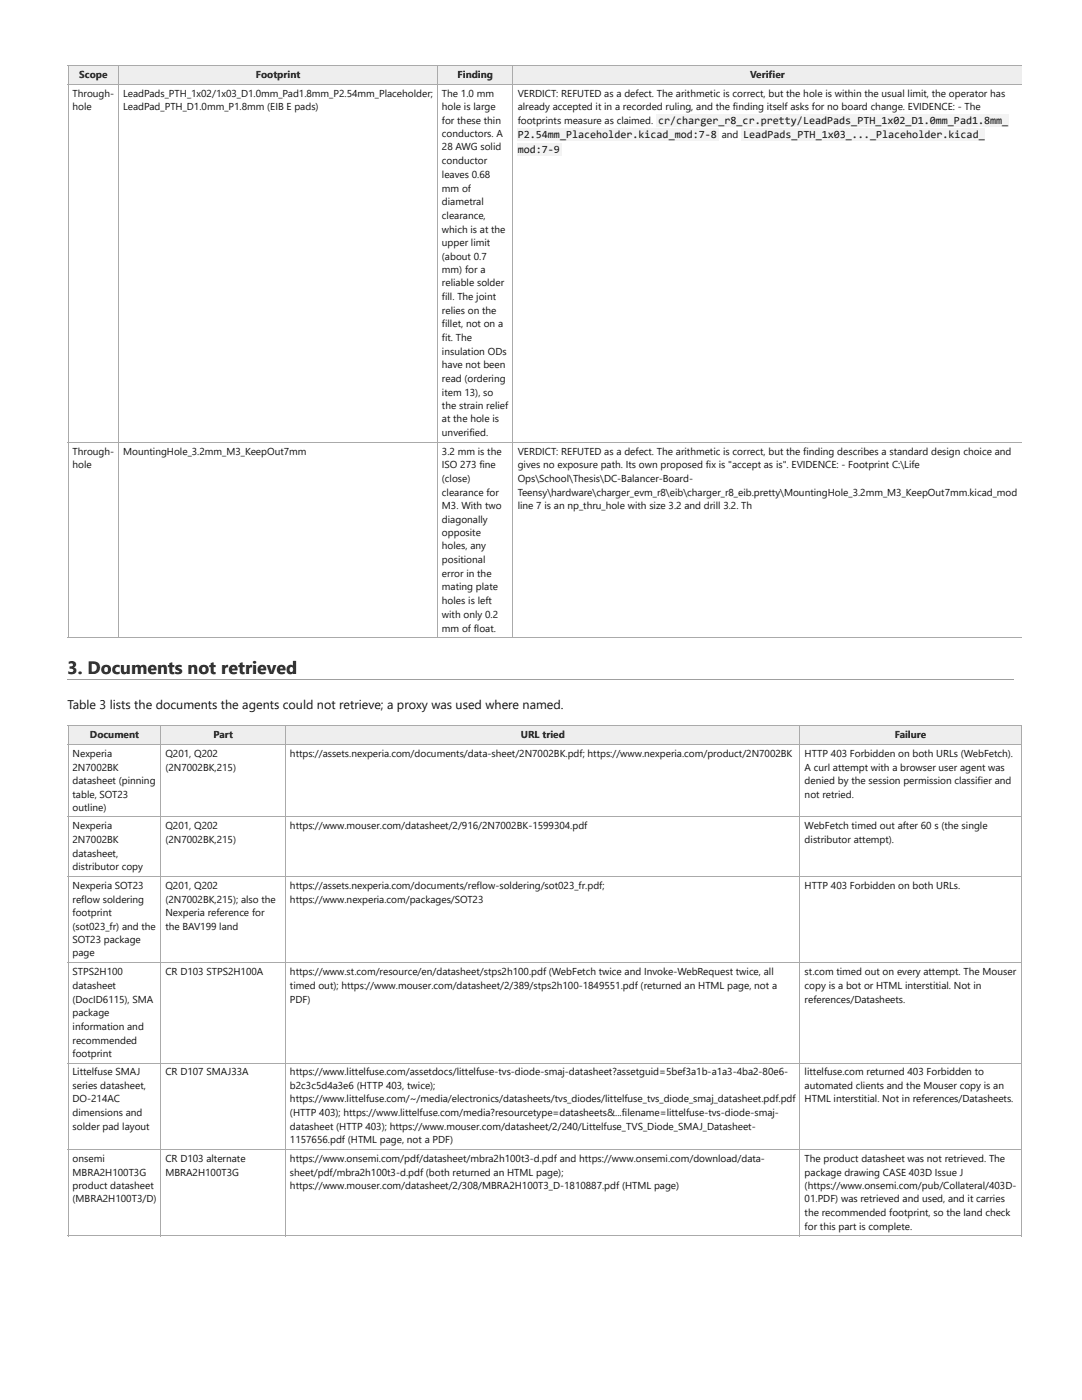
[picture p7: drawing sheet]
<svg xmlns="http://www.w3.org/2000/svg" width="216mm" height="279mm" viewBox="0 0 216 279" stroke-linecap="round" stroke-linejoin="round" font-family="sans-serif">
<defs><g id="words">
<text font-size="3.6" fill="#111" x="13.5" y="134.6">3. Documents not retrieved</text>
<text font-size="2.5" fill="#111" x="13.5" y="141.5">Table 3 lists the documents the agents could not retrieve; a proxy was used where named.</text>
<g font-size="2.2" fill="#111">
<text x="103.3" y="27.6">P2.54mm_Placeholder.kicad_mod:7-8</text>
<text x="131.3" y="24.7">cr/charger_r8_cr.pretty/LeadPads_PTH_1x02_D1.0mm_Pad1.8mm_</text>
<text x="148.3" y="27.6">LeadPads_PTH_1x03_..._Placeholder.kicad_</text>
<text x="103.3" y="30.6">mod:7-9</text>
</g>
<g font-size="2" fill="#111">
<text x="15.8" y="15.5">Scope</text>
<text x="51" y="15.5">Footprint</text>
<text x="91.3" y="15.5">Finding</text>
<text x="149.7" y="15.5">Verifier</text>
<text x="14.5" y="19.3">Through-</text>
<text x="14.5" y="21.9">hole</text>
<text x="24.6" y="19.3">LeadPads_PTH_1x02/1x03_D1.0mm_Pad1.8mm_P2.54mm_Placeholder;</text>
<text x="24.6" y="21.9">LeadPad_PTH_D1.0mm_P1.8mm (EIB E pads)</text>
<text x="88.2" y="19.3">The 1.0 mm</text>
<text x="88.2" y="21.9">hole is large</text>
<text x="103.3" y="19.3">VERDICT: REFUTED as a defect. The arithmetic is correct, but the hole is within the usual limit, the operator has</text>
<text x="103.3" y="21.9">already accepted it in a recorded ruling, and the finding itself asks for no board change. EVIDENCE: - The</text>
<text x="88.2" y="24.7">for these thin</text>
<text x="88.2" y="27.4">conductors. A</text>
<text x="103.3" y="24.7">footprints measure as claimed.</text>
<text x="144" y="27.6">and</text>
<text x="88.2" y="30">28 AWG solid</text>
<text x="88.2" y="32.8">conductor</text>
<text x="88.2" y="35.5">leaves 0.68</text>
<text x="88.2" y="38.3">mm of</text>
<text x="88.2" y="40.9">diametral</text>
<text x="88.2" y="43.7">clearance,</text>
<text x="88.2" y="46.4">which is at the</text>
<text x="88.2" y="49">upper limit</text>
<text x="88.2" y="51.8">(about 0.7</text>
<text x="88.2" y="54.6">mm) for a</text>
<text x="88.2" y="57.1">reliable solder</text>
<text x="88.2" y="59.9">fill. The joint</text>
<text x="88.2" y="62.7">relies on the</text>
<text x="88.2" y="65.3">fillet, not on a</text>
<text x="88.2" y="68">fit. The</text>
<text x="88.2" y="70.8">insulation ODs</text>
<text x="88.2" y="73.4">have not been</text>
<text x="88.2" y="76.2">read (ordering</text>
<text x="88.2" y="78.9">item 13), so</text>
<text x="88.2" y="81.7">the strain relief</text>
<text x="88.2" y="84.3">at the hole is</text>
<text x="88.2" y="87.1">unverified.</text>
<text x="14.5" y="90.8">Through-</text>
<text x="14.5" y="93.4">hole</text>
<text x="24.6" y="90.8">MountingHole_3.2mm_M3_KeepOut7mm</text>
<text x="88.2" y="90.8">3.2 mm is the</text>
<text x="88.2" y="93.4">ISO 273 fine</text>
<text x="103.3" y="90.8">VERDICT: REFUTED as a defect. The arithmetic is correct, but the finding describes a standard design choice and</text>
<text x="103.3" y="93.4">gives no exposure path. Its own proposed fix is &quot;accept as is&quot;. EVIDENCE: - Footprint C:\Life</text>
<text x="88.2" y="96.2">(close)</text>
<text x="88.2" y="98.9">clearance for</text>
<text x="88.2" y="101.5">M3. With two</text>
<text x="103.3" y="96.2">Ops\School\Thesis\DC-Balancer-Board-</text>
<text x="103.3" y="98.9">Teensy\hardware\charger_evm_r8\eib\charger_r8_eib.pretty\MountingHole_3.2mm_M3_KeepOut7mm.kicad_mod</text>
<text x="103.3" y="101.5">line 7 is an np_thru_hole with size 3.2 and drill 3.2. Th</text>
<text x="88.2" y="104.3">diagonally</text>
<text x="88.2" y="107.1">opposite</text>
<text x="88.2" y="109.6">holes, any</text>
<text x="88.2" y="112.4">positional</text>
<text x="88.2" y="115.2">error in the</text>
<text x="88.2" y="117.8">mating plate</text>
<text x="88.2" y="120.5">holes is left</text>
<text x="88.2" y="123.3">with only 0.2</text>
<text x="88.2" y="126.1">mm of float.</text>
<text x="17.9" y="147.3">Document</text>
<text x="42.6" y="147.3">Part</text>
<text x="103.9" y="147.3">URL tried</text>
<text x="178.5" y="147.3">Failure</text>
<text x="14.5" y="151">Nexperia</text>
<text x="14.5" y="153.8">2N7002BK</text>
<text x="33" y="151">Q201, Q202</text>
<text x="33" y="153.8">(2N7002BK,215)</text>
<text x="57.9" y="151">https://assets.nexperia.com/documents/data-sheet/2N7002BK.pdf; https://www.nexperia.com/product/2N7002BK</text>
<text x="160.6" y="151">HTTP 403 Forbidden on both URLs (WebFetch).</text>
<text x="160.6" y="153.8">A curl attempt with a browser user agent was</text>
<text x="14.5" y="156.4">datasheet (pinning</text>
<text x="14.5" y="159.2">table, SOT23</text>
<text x="14.5" y="161.9">outline)</text>
<text x="160.6" y="156.4">denied by the session permission classifier and</text>
<text x="160.6" y="159.2">not retried.</text>
<text x="14.5" y="165.5">Nexperia</text>
<text x="33" y="165.5">Q201, Q202</text>
<text x="57.9" y="165.5">https://www.mouser.com/datasheet/2/916/2N7002BK-1599304.pdf</text>
<text x="160.6" y="165.5">WebFetch timed out after 60 s (the single</text>
<text x="14.5" y="168.3">2N7002BK</text>
<text x="14.5" y="171">datasheet,</text>
<text x="14.5" y="173.6">distributor copy</text>
<text x="33" y="168.3">(2N7002BK,215)</text>
<text x="160.6" y="168.3">distributor attempt).</text>
<text x="14.5" y="177.4">Nexperia SOT23</text>
<text x="33" y="177.4">Q201, Q202</text>
<text x="57.9" y="177.4">https://assets.nexperia.com/documents/reflow-soldering/sot023_fr.pdf;</text>
<text x="160.6" y="177.4">HTTP 403 Forbidden on both URLs.</text>
<text x="14.5" y="180.2">reflow soldering</text>
<text x="14.5" y="182.7">footprint</text>
<text x="14.5" y="185.5">(sot023_fr) and the</text>
<text x="33" y="180.2">(2N7002BK,215); also the</text>
<text x="33" y="182.7">Nexperia reference for</text>
<text x="33" y="185.5">the BAV199 land</text>
<text x="57.9" y="180.2">https://www.nexperia.com/packages/SOT23</text>
<text x="14.5" y="188.3">SOT23 package</text>
<text x="14.5" y="190.9">page</text>
<text x="14.5" y="194.6">STPS2H100</text>
<text x="14.5" y="197.4">datasheet</text>
<text x="33" y="194.6">CR D103 STPS2H100A</text>
<text x="57.9" y="194.6">https://www.st.com/resource/en/datasheet/stps2h100.pdf (WebFetch twice and Invoke-WebRequest twice, all</text>
<text x="57.9" y="197.4">timed out); https://www.mouser.com/datasheet/2/389/stps2h100-1849551.pdf (returned an HTML page, not a</text>
<text x="160.6" y="194.6">st.com timed out on every attempt. The Mouser</text>
<text x="160.6" y="197.4">copy is a bot or HTML interstitial. Not in</text>
<text x="14.5" y="200.2">(DocID6115), SMA</text>
<text x="14.5" y="202.7">package</text>
<text x="57.9" y="200.2">PDF)</text>
<text x="160.6" y="200.2">references/Datasheets.</text>
<text x="14.5" y="205.5">information and</text>
<text x="14.5" y="208.3">recommended</text>
<text x="14.5" y="210.9">footprint</text>
<text x="14.5" y="214.6">Littelfuse SMAJ</text>
<text x="33" y="214.6">CR D107 SMAJ33A</text>
<text x="57.9" y="214.6">https://www.littelfuse.com/assetdocs/littelfuse-tvs-diode-smaj-datasheet?assetguid=5bef3a1b-a1a3-4ba2-80e6-</text>
<text x="160.6" y="214.6">littelfuse.com returned 403 Forbidden to</text>
<text x="14.5" y="217.4">series datasheet,</text>
<text x="14.5" y="220">DO-214AC</text>
<text x="57.9" y="217.4">b2c3c5d4a3e6 (HTTP 403, twice);</text>
<text x="57.9" y="220">https://www.littelfuse.com/~/media/electronics/datasheets/tvs_diodes/littelfuse_tvs_diode_smaj_datasheet.pdf.pdf</text>
<text x="160.6" y="217.4">automated clients and the Mouser copy is an</text>
<text x="160.6" y="220">HTML interstitial. Not in references/Datasheets.</text>
<text x="14.5" y="222.7">dimensions and</text>
<text x="14.5" y="225.5">solder pad layout</text>
<text x="57.9" y="222.7">(HTTP 403); https://www.littelfuse.com/media?resourcetype=datasheets&amp;...filename=littelfuse-tvs-diode-smaj-</text>
<text x="57.9" y="225.5">datasheet (HTTP 403); https://www.mouser.com/datasheet/2/240/Littelfuse_TVS_Diode_SMAJ_Datasheet-</text>
<text x="14.5" y="231.9">onsemi</text>
<text x="33" y="231.9">CR D103 alternate</text>
<text x="57.9" y="228.1">1157656.pdf (HTML page, not a PDF)</text>
<text x="57.9" y="231.9">https://www.onsemi.com/pdf/datasheet/mbra2h100t3-d.pdf and https://www.onsemi.com/download/data-</text>
<text x="160.6" y="231.9">The product datasheet was not retrieved. The</text>
<text x="14.5" y="234.6">MBRA2H100T3G</text>
<text x="14.5" y="237.2">product datasheet</text>
<text x="14.5" y="240">(MBRA2H100T3/D)</text>
<text x="33" y="234.6">MBRA2H100T3G</text>
<text x="57.9" y="234.6">sheet/pdf/mbra2h100t3-d.pdf (both returned an HTML page);</text>
<text x="57.9" y="237.2">https://www.mouser.com/datasheet/2/308/MBRA2H100T3_D-1810887.pdf (HTML page)</text>
<text x="160.6" y="234.6">package drawing CASE 403D Issue J</text>
<text x="160.6" y="237.2">(https://www.onsemi.com/pub/Collateral/403D-</text>
<text x="160.6" y="240">01.PDF) was retrieved and used, and it carries</text>
<text x="160.6" y="242.8">the recommended footprint, so the land check</text>
<text x="160.6" y="245.5">for this part is complete.</text>
</g>
</g></defs>
<g fill="#eee">
<path d="M13.7 13.2h9.9v3.5h-9.9z"/>
<path d="M23.6 13.2h63.8v3.5h-63.8z"/>
<path d="M87.4 13.2h15v3.5h-15z"/>
<path d="M102.4 13.2h101.5v3.5h-101.5z"/>
</g>
<path d="M13.5 13.1h190.4M13.5 16.8h190.4M13.6 13v114.3M23.7 13v114.3M87.3 13v114.3M102.3 13v114.3M13.5 88.3h190.4M13.5 127.2h190.4" fill="none" stroke="#aaa" stroke-width=".2"/>
<path d="M13.5 135.7h188.8" fill="none" stroke="#999" stroke-width=".2"/>
<g fill="#eee">
<path d="M13.7 144.9h18.4v3.6h-18.4z"/>
<path d="M32.1 144.9h24.8v3.6h-24.8z"/>
<path d="M56.9 144.9h102.8v3.6h-102.8z"/>
<path d="M159.7 144.9h44v3.6h-44z"/>
</g>
<g fill="none" stroke="#aaa" stroke-width=".2">
<path d="M13.5 144.8h190.4M13.5 148.6h190.4M13.6 144.7v102M32 144.7v102M57 144.7v102M159.6 144.7v102M203.8 144.7v102M13.5 163h190.4M13.5 174.9h190.4M13.5 192.1h190.4M13.5 212.1h190.4M13.5 229.4h190.4"/>
<path d="M13.5 246.6h190.4"/>
</g>
<g fill="#f3f3f3">
<path d="M131 22.7h70.3v2.5h-70.3z"/>
<path d="M103.2 25.6h40.2v2.6h-40.2z"/>
<path d="M148 25.6h48.5v2.6h-48.5z"/>
<path d="M103.2 28.6h8.9v2.6h-8.9z"/>
</g>
<use href="#words"/>
</svg>
